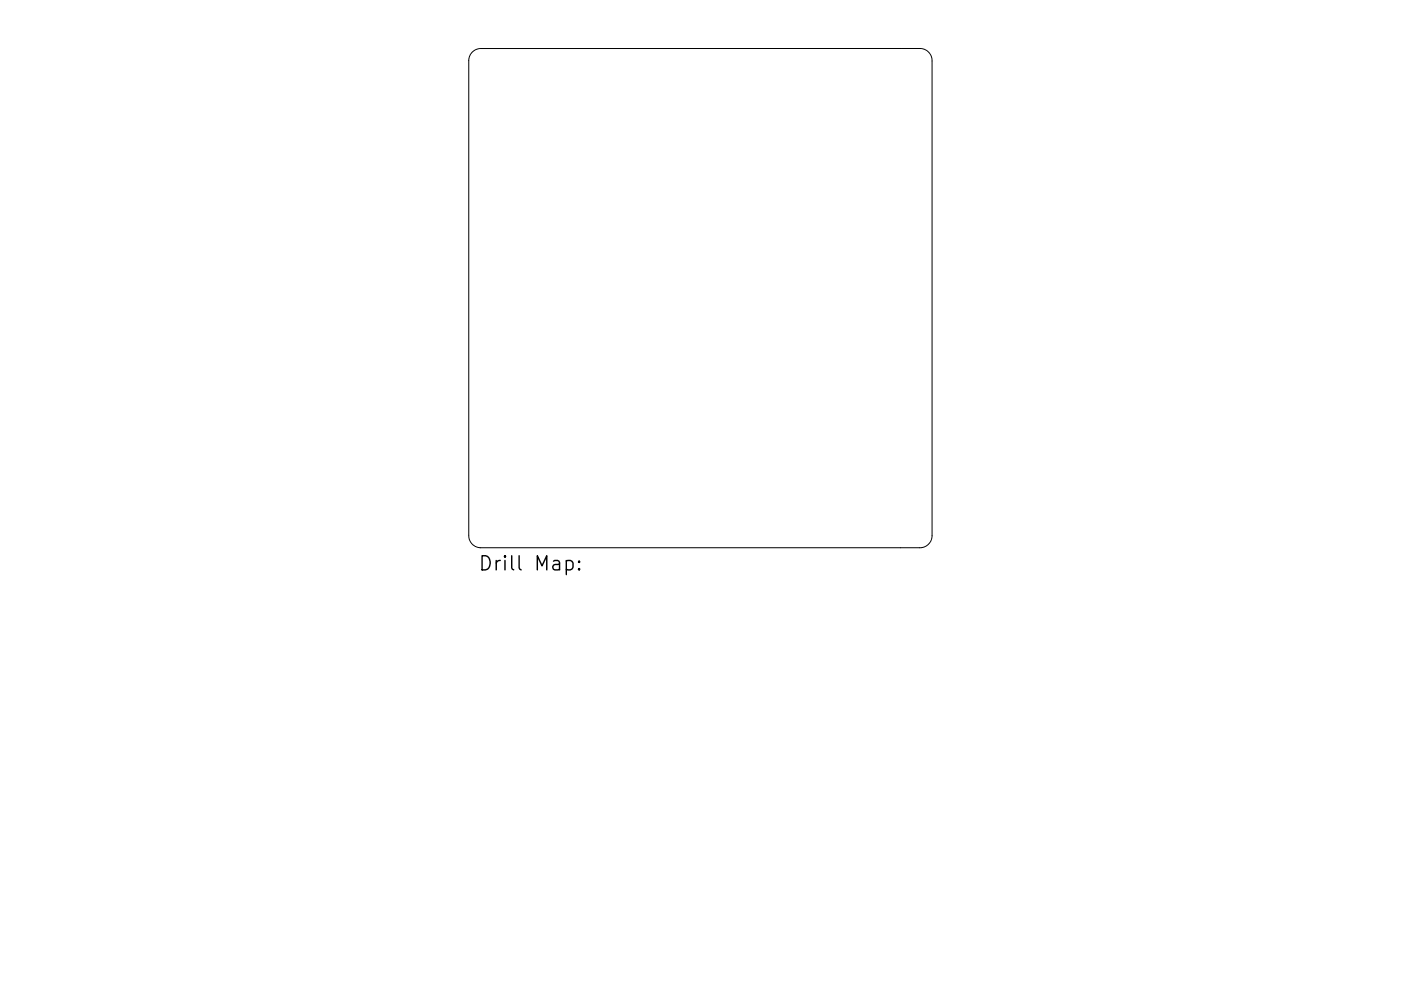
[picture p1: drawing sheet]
<svg xmlns="http://www.w3.org/2000/svg" width="297mm" height="210mm" viewBox="0 0 297 210" stroke-linecap="round" stroke-linejoin="round" font-family="sans-serif">
<defs><g id="words">
<text font-size="4.2" x="101.3" y="121.1">Drill Map:</text>
</g></defs>
<path d="M100.2 11l1-.6 .8-.1h93.1a2.57 2.57 0 0 1 2.5 2.6v100.8a2.57 2.57 0 0 1-2.6 2.5h-93.1a2.57 2.57 0 0 1-2.5-2.6v-100.8l.2-.9z" fill="none" stroke="#000" stroke-width=".21"/>
<path d="M120.1 119.1l.8-.2 .6 .6v.8l-.3 .5-.3 .1-.8-.1M122.8 119.1l.1 .1-.1 .1-.2-.1 .2-.1v.2M122.8 120.6l.1 .2-.1 .1-.2-.1 .2-.2v.3" fill="none" stroke="#000" stroke-width=".3"/>
<use href="#words"/>
</svg>
